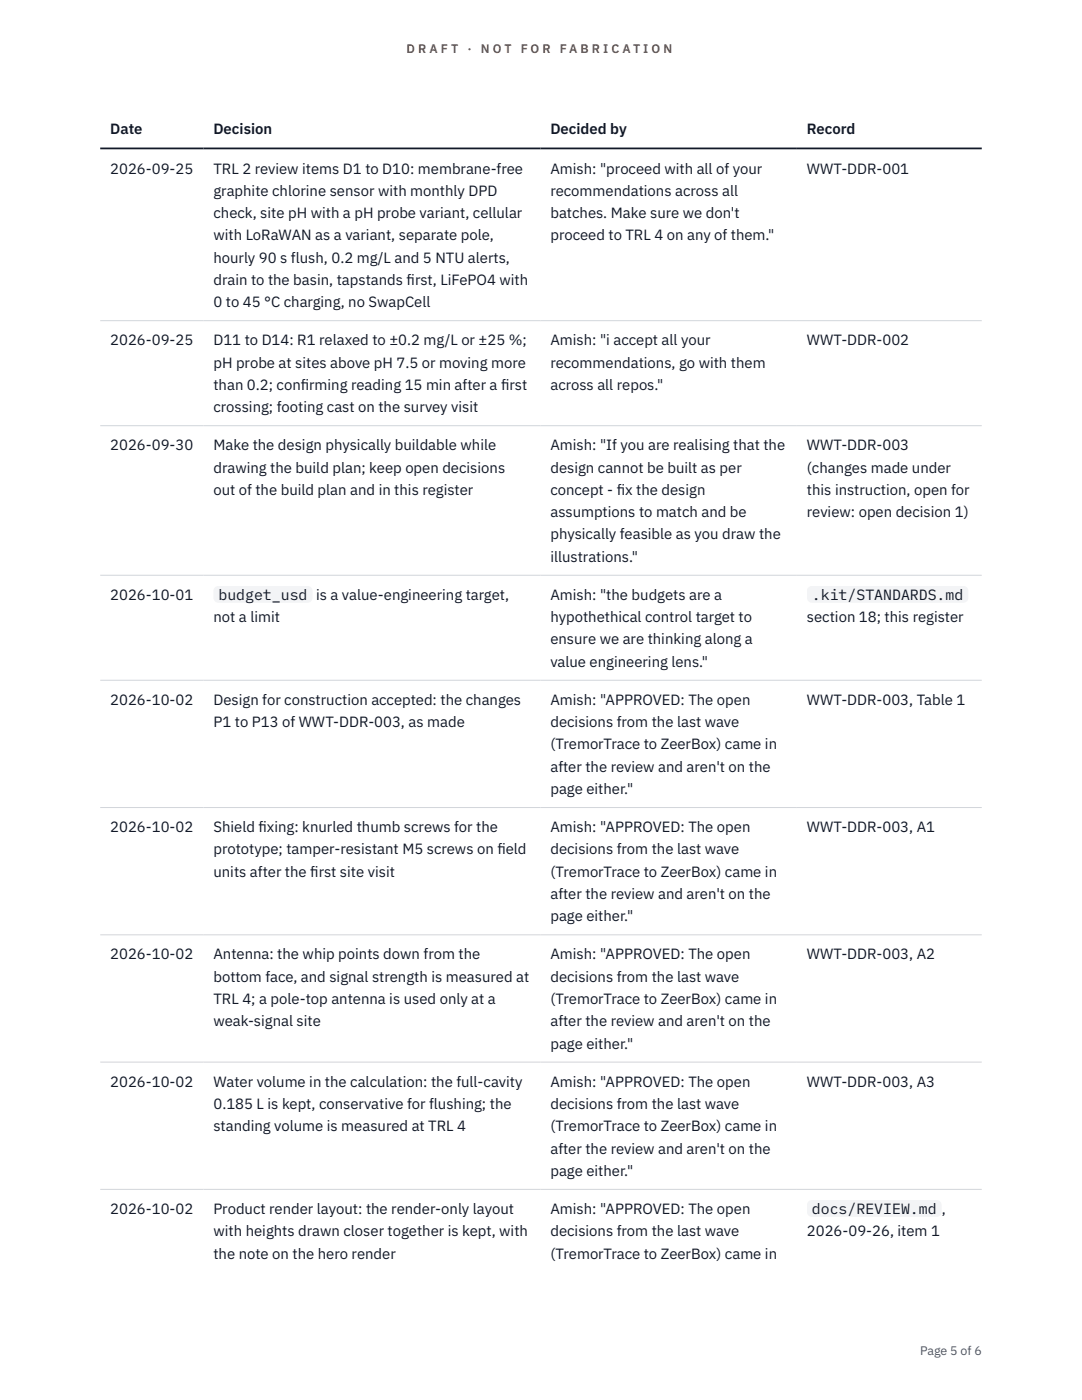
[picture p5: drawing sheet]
<svg xmlns="http://www.w3.org/2000/svg" width="216mm" height="279mm" viewBox="0 0 216 279" stroke-linecap="round" stroke-linejoin="round" font-family="sans-serif">
<defs><g id="words">
<g font-size="3" fill="#111827">
<text x="22" y="26.8">Date</text>
<text x="42.6" y="26.8">Decision</text>
<text x="109.8" y="26.8">Decided by</text>
<text x="161" y="26.8">Record</text>
<text x="22" y="34.6">2026-09-25</text>
<text x="42.6" y="34.6">TRL 2 review items D1 to D10: membrane-free</text>
<text x="109.8" y="34.6">Amish: &quot;proceed with all of your</text>
<text x="161" y="34.6">WWT-DDR-001</text>
<text x="42.6" y="39.1">graphite chlorine sensor with monthly DPD</text>
<text x="109.8" y="39.1">recommendations across all</text>
<text x="42.6" y="43.5">check, site pH with a pH probe variant, cellular</text>
<text x="42.6" y="48">with LoRaWAN as a variant, separate pole,</text>
<text x="109.8" y="43.5">batches. Make sure we don't</text>
<text x="109.8" y="48">proceed to TRL 4 on any of them.&quot;</text>
<text x="42.6" y="52.4">hourly 90 s flush, 0.2 mg/L and 5 NTU alerts,</text>
<text x="42.6" y="56.9">drain to the basin, tapstands f</text>
<text x="81.1" y="56.9">irst, LiFePO4 with</text>
<text x="42.6" y="61.3">0 to 45 °C charging, no SwapCell</text>
<text x="22" y="68.9">2026-09-25</text>
<text x="42.6" y="68.9">D11 to D14: R1 relaxed to ±0.2 mg/L or ±25 %;</text>
<text x="109.8" y="68.9">Amish: &quot;i accept all your</text>
<text x="161" y="68.9">WWT-DDR-002</text>
<text x="42.6" y="73.4">pH probe at sites above pH 7.5 or moving more</text>
<text x="42.6" y="77.8">than 0.2; conf</text>
<text x="60" y="77.8">irming reading 15 min after a f</text>
<text x="100" y="77.8">irst</text>
<text x="109.8" y="73.4">recommendations, go with them</text>
<text x="109.8" y="77.8">across all repos.&quot;</text>
<text x="42.6" y="82.3">crossing; footing cast on the survey visit</text>
<text x="22" y="89.9">2026-09-30</text>
<text x="42.6" y="89.9">Make the design physically buildable while</text>
<text x="109.8" y="89.9">Amish: &quot;If you are realising that the</text>
<text x="161" y="89.9">WWT-DDR-003</text>
<text x="42.6" y="94.3">drawing the build plan; keep open decisions</text>
<text x="109.8" y="94.3">design cannot be built as per</text>
<text x="161" y="94.3">(changes made under</text>
<text x="42.6" y="98.8">out of the build plan and in this register</text>
<text x="109.8" y="98.8">concept - f</text>
<text x="123.1" y="98.8">ix the design</text>
<text x="161" y="98.8">this instruction, open for</text>
<text x="109.8" y="103.2">assumptions to match and be</text>
<text x="109.8" y="107.7">physically feasible as you draw the</text>
<text x="161" y="103.2">review: open decision 1)</text>
<text x="109.8" y="112.1">illustrations.&quot;</text>
<text x="22" y="119.7">2026-10-01</text>
<text x="43.6" y="119.7">budget_usd</text>
<text x="63.1" y="119.7">is a value-engineering target,</text>
<text x="109.8" y="119.7">Amish: &quot;the budgets are a</text>
<text x="162" y="119.7">.kit/STANDARDS.md</text>
<text x="42.6" y="124.2">not a limit</text>
<text x="109.8" y="124.2">hypothethical control target to</text>
<text x="161" y="124.2">section 18; this register</text>
<text x="109.8" y="128.6">ensure we are thinking along a</text>
<text x="109.8" y="133.1">value engineering lens.&quot;</text>
<text x="22" y="140.7">2026-10-02</text>
<text x="42.6" y="140.7">Design for construction accepted: the changes</text>
<text x="109.8" y="140.7">Amish: &quot;APPROVED: The open</text>
<text x="161" y="140.7">WWT-DDR-003, Table 1</text>
<text x="42.6" y="145.1">P1 to P13 of WWT-DDR-003, as made</text>
<text x="109.8" y="145.1">decisions from the last wave</text>
<text x="109.8" y="149.6">(TremorTrace to ZeerBox) came in</text>
<text x="109.8" y="154">after the review and aren't on the</text>
<text x="109.8" y="158.5">page either.&quot;</text>
<text x="22" y="166.1">2026-10-02</text>
<text x="42.6" y="166.1">Shield f</text>
<text x="51.6" y="166.1">ixing: knurled thumb screws for the</text>
<text x="109.8" y="166.1">Amish: &quot;APPROVED: The open</text>
<text x="161" y="166.1">WWT-DDR-003, A1</text>
<text x="42.6" y="170.5">prototype; tamper-resistant M5 screws on f</text>
<text x="99.2" y="170.5">ield</text>
<text x="109.8" y="170.5">decisions from the last wave</text>
<text x="42.6" y="175">units after the f</text>
<text x="61.9" y="175">irst site visit</text>
<text x="109.8" y="175">(TremorTrace to ZeerBox) came in</text>
<text x="109.8" y="179.4">after the review and aren't on the</text>
<text x="109.8" y="183.9">page either.&quot;</text>
<text x="22" y="191.5">2026-10-02</text>
<text x="42.6" y="191.5">Antenna: the whip points down from the</text>
<text x="109.8" y="191.5">Amish: &quot;APPROVED: The open</text>
<text x="161" y="191.5">WWT-DDR-003, A2</text>
<text x="42.6" y="195.9">bottom face, and signal strength is measured at</text>
<text x="109.8" y="195.9">decisions from the last wave</text>
<text x="42.6" y="200.4">TRL 4; a pole-top antenna is used only at a</text>
<text x="109.8" y="200.4">(TremorTrace to ZeerBox) came in</text>
<text x="42.6" y="204.8">weak-signal site</text>
<text x="109.8" y="204.8">after the review and aren't on the</text>
<text x="109.8" y="209.3">page either.&quot;</text>
<text x="22" y="216.9">2026-10-02</text>
<text x="42.6" y="216.9">Water volume in the calculation: the full-cavity</text>
<text x="42.6" y="221.3">0.185 L is kept, conservative for flushing; the</text>
<text x="109.8" y="216.9">Amish: &quot;APPROVED: The open</text>
<text x="109.8" y="221.3">decisions from the last wave</text>
<text x="161" y="216.9">WWT-DDR-003, A3</text>
<text x="42.6" y="225.8">standing volume is measured at TRL 4</text>
<text x="109.8" y="225.8">(TremorTrace to ZeerBox) came in</text>
<text x="109.8" y="230.2">after the review and aren't on the</text>
<text x="109.8" y="234.7">page either.&quot;</text>
<text x="22" y="242.3">2026-10-02</text>
<text x="42.6" y="242.3">Product render layout: the render-only layout</text>
<text x="109.8" y="242.3">Amish: &quot;APPROVED: The open</text>
<text x="162" y="242.3">docs/REVIEW.md</text>
<text x="187.9" y="242.3">,</text>
<text x="42.6" y="246.7">with heights drawn closer together is kept, with</text>
<text x="42.6" y="251.2">the note on the hero render</text>
<text x="109.8" y="246.7">decisions from the last wave</text>
<text x="109.8" y="251.2">(TremorTrace to ZeerBox) came in</text>
<text x="161" y="246.7">2026-09-26, item 1</text>
</g>
<g font-size="2.5" fill="#b45309">
<text x="81.1" y="10.5">D R A F T</text>
<text x="93.3" y="10.5">·</text>
<text x="95.9" y="10.5">N O T</text>
<text x="103.9" y="10.5">F O R</text>
<text x="111.7" y="10.5">F A B R I C A T I O N</text>
</g>
<text font-size="2.5" fill="#4b5563" x="183.6" y="270.3">Page 5 of 6</text>
</g></defs>
<path d="M20 64h175.9M20 85h175.9M20 114.8h175.9M20 135.8h175.9M20 161.2h175.9M20 186.6h175.9M20 212h175.9M20 237.4h175.9" fill="none" stroke="#d1d5db" stroke-width=".2"/>
<path d="M20 29.6h175.9" fill="none" stroke="#111827" stroke-width=".35"/>
<g fill="#f3f4f6">
<path d="M42.6 116.9h19.8v3.4h-19.8z"/>
<path d="M161 116.9h32.2v3.4h-32.2z"/>
<path d="M161 239.5h26.9v3.4h-26.9z"/>
</g>
<use href="#words"/>
</svg>
